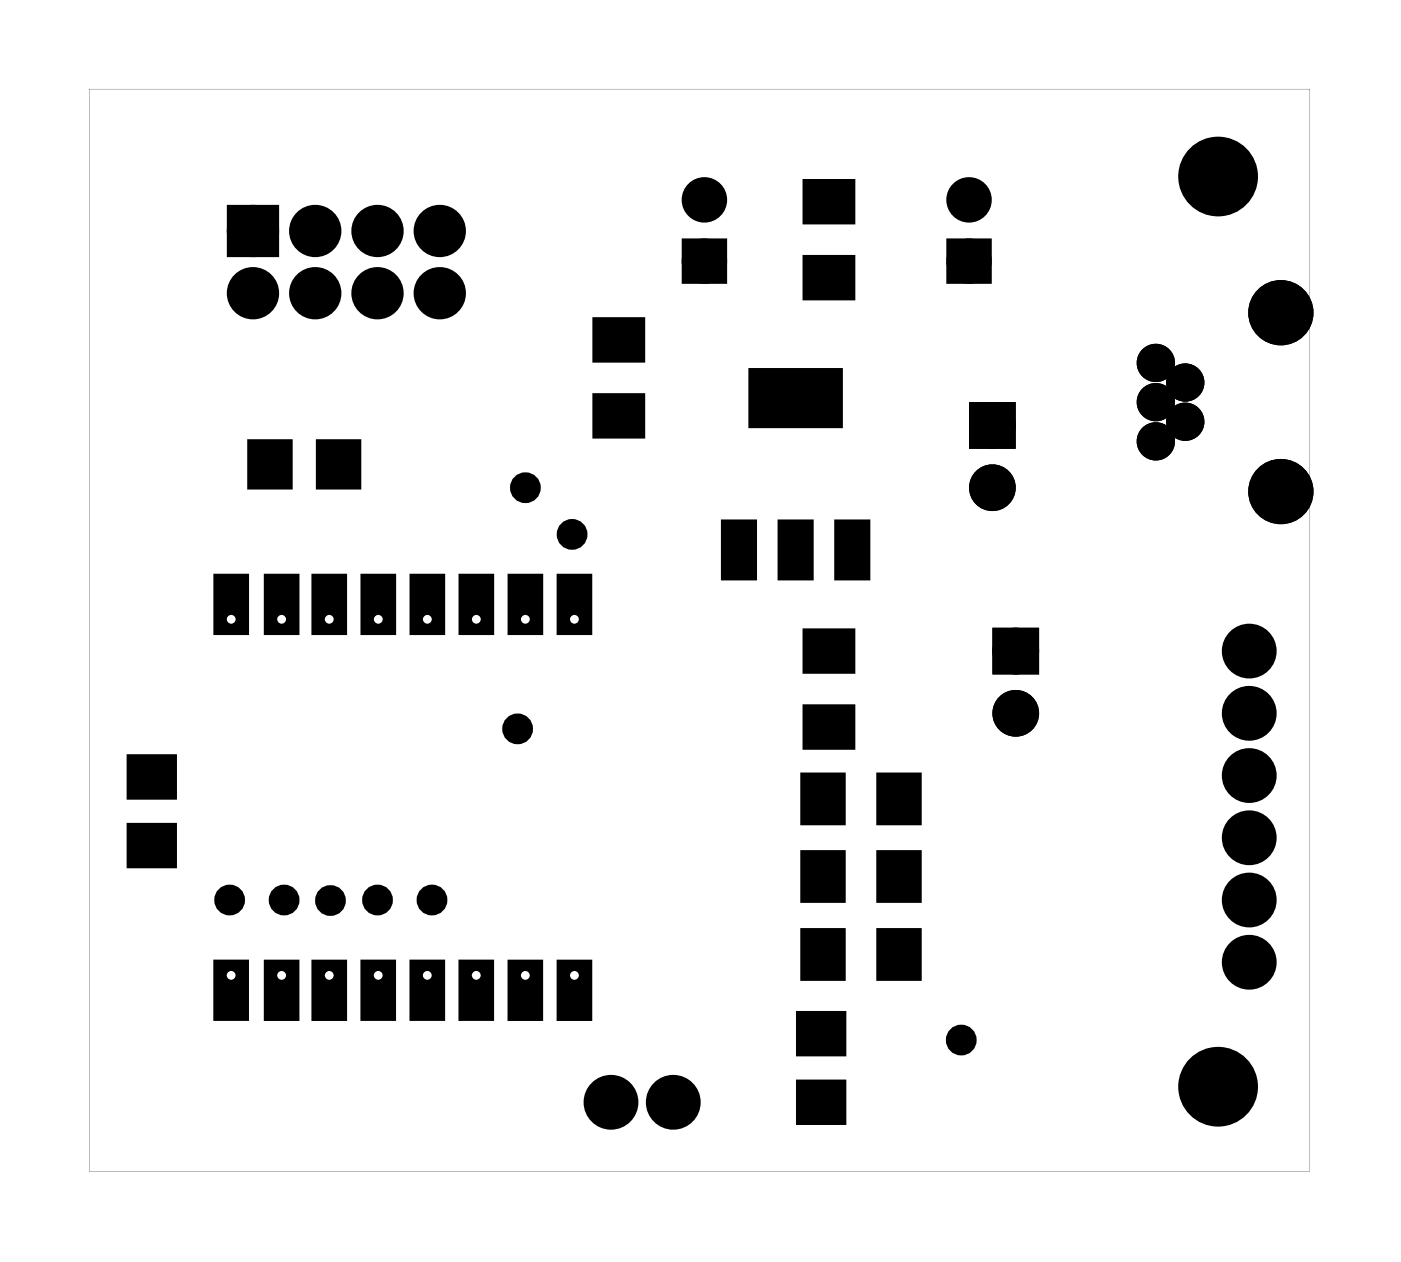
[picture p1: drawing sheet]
<svg xmlns="http://www.w3.org/2000/svg" width="57mm" height="52mm" viewBox="0 0 57 52" stroke-linecap="round" stroke-linejoin="round" font-family="sans-serif">
<g fill="#000">
<path d="M9.6 8.7h1.4v1.5h-1.4zM10.2 18.1h1.6v1.8h-1.6zM13 18.1h1.6v1.8h-1.6zM24.3 13.1h1.9v1.6h-1.9zM24.3 16.2h1.9v1.6h-1.9zM28.1 10.1h1.2v1.2h-1.2zM30.7 15.1h3.6v2.2h-3.6zM32.9 10.5h1.9v1.6h-1.9zM32.9 7.4h1.9v1.6h-1.9zM38.9 10.1h1.2v1.2h-1.2zM5.3 33.7h1.8v1.6h-1.8zM5.3 30.9h1.8v1.6h-1.8z"/>
<path d="M29.5 21.3h1.3v2.3h-1.3zM32.9 25.8h1.9v1.6h-1.9zM32.9 28.9h1.9v1.6h-1.9zM31.8 21.3h1.3v2.3h-1.3zM32.8 38h1.6v1.9h-1.6zM32.8 31.7h1.6v1.9h-1.6zM32.8 34.8h1.6v1.9h-1.6zM34.2 21.3h1.2v2.3h-1.2zM35.9 38h1.6v1.9h-1.6zM35.9 31.7h1.6v1.9h-1.6zM35.9 34.8h1.6v1.9h-1.6zM32.6 44.2h1.8v1.6h-1.8z"/>
<path d="M32.6 41.4h1.8v1.6h-1.8z"/>
<path d="M39.7 16.5v1.7h1.6v-1.7zM40.1 17.4a.35 .35 0 0 1 .7 0 .35 .35 0 0 1-.7 0z"/>
<path d="M39.7 16.5v1.7h1.6v-1.7zM40.1 17.4a.35 .35 0 0 1 .7 0 .35 .35 0 0 1-.7 0z"/>
<path d="M3.6 3.6v44.2h49.8v-44.2zM3.6 3.6h49.8v44.2h-49.8z"/>
<path d="M8.8 23.5h1.2v2.3h-1.2zM9.1 25.3a.31 .31 0 0 0 .6 0 .31 .31 0 0 0-.6 0z"/>
<path d="M10.9 23.5h1.2v2.3h-1.2zM11.2 25.3a.31 .31 0 0 0 .6 0 .31 .31 0 0 0-.6 0z"/>
<path d="M12.8 23.5h1.2v2.3h-1.2zM13.1 25.3a.31 .31 0 0 0 .6 0 .31 .31 0 0 0-.6 0z"/>
<path d="M14.8 23.5h1.2v2.3h-1.2zM15.1 25.3a.31 .31 0 0 0 .6 0 .31 .31 0 0 0-.6 0z"/>
<path d="M16.8 23.5h1.2v2.3h-1.2zM17.1 25.3a.31 .31 0 0 0 .6 0 .31 .31 0 0 0-.6 0z"/>
<path d="M18.8 23.5h1.2v2.3h-1.2zM19.1 25.3a.31 .31 0 0 0 .6 0 .31 .31 0 0 0-.6 0z"/>
<path d="M20.8 23.5h1.2v2.3h-1.2zM21.1 25.3a.31 .31 0 0 0 .6 0 .31 .31 0 0 0-.6 0z"/>
<path d="M22.8 23.5h1.2v2.3h-1.2zM23.1 25.3a.31 .31 0 0 0 .6 0 .31 .31 0 0 0-.6 0z"/>
<path d="M40.6 25.7v1.7h1.7v-1.7zM41.1 26.6a.35 .35 0 0 1 .7 0 .35 .35 0 0 1-.7 0z"/>
<path d="M40.6 25.7v1.7h1.7v-1.7zM41.1 26.6a.35 .35 0 0 1 .7 0 .35 .35 0 0 1-.7 0z"/>
<path d="M8.8 39.3h1.2v2.2h-1.2zM9.1 39.8a.31 .31 0 0 0 .6 0 .31 .31 0 0 0-.6 0z"/>
<path d="M10.9 39.3h1.2v2.2h-1.2zM11.2 39.8a.31 .31 0 0 0 .6 0 .31 .31 0 0 0-.6 0z"/>
<path d="M12.8 39.3h1.2v2.2h-1.2zM13.1 39.8a.31 .31 0 0 0 .6 0 .31 .31 0 0 0-.6 0z"/>
<path d="M14.8 39.3h1.2v2.2h-1.2zM15.1 39.8a.31 .31 0 0 0 .6 0 .31 .31 0 0 0-.6 0z"/>
<path d="M16.8 39.3h1.2v2.2h-1.2zM17.1 39.8a.31 .31 0 0 0 .6 0 .31 .31 0 0 0-.6 0z"/>
<path d="M18.8 39.3h1.2v2.2h-1.2zM19.1 39.8a.31 .31 0 0 0 .6 0 .31 .31 0 0 0-.6 0z"/>
<path d="M20.8 39.3h1.2v2.2h-1.2zM21.1 39.8a.31 .31 0 0 0 .6 0 .31 .31 0 0 0-.6 0z"/>
<path d="M22.8 39.3h1.2v2.2h-1.2zM23.1 39.8a.31 .31 0 0 0 .6 0 .31 .31 0 0 0-.6 0z"/>
</g>
<g fill="none" stroke="#000" stroke-width=".69" stroke-linecap="butt">
<path d="M9.6 8.7h1.4v1.5h-1.4z"/>
<circle cx="10.3" cy="9.4" r=".72"/>
<circle cx="10.3" cy="12" r=".72"/>
<circle cx="12.9" cy="9.4" r=".72"/>
<circle cx="12.9" cy="12" r=".72"/>
<circle cx="15.4" cy="9.4" r=".72"/>
<circle cx="15.4" cy="12" r=".72"/>
<circle cx="17.9" cy="9.4" r=".72"/>
<circle cx="17.9" cy="12" r=".72"/>
</g>
<g fill="#000">
<circle cx="10.3" cy="9.4" r=".72"/>
<circle cx="10.3" cy="12" r=".72"/>
<circle cx="12.9" cy="9.4" r=".72"/>
<circle cx="12.9" cy="12" r=".72"/>
<circle cx="15.4" cy="9.4" r=".72"/>
<circle cx="15.4" cy="12" r=".72"/>
<circle cx="17.9" cy="9.4" r=".72"/>
<circle cx="17.9" cy="12" r=".72"/>
<circle cx="21.4" cy="19.9" r=".35"/>
<circle cx="28.7" cy="10.7" r=".6"/>
<circle cx="28.7" cy="8.2" r=".6"/>
<circle cx="39.5" cy="10.7" r=".6"/>
<circle cx="39.5" cy="8.2" r=".6"/>
<circle cx="40.5" cy="19.9" r=".59"/>
<circle cx="40.5" cy="17.4" r=".59"/>
<circle cx="47.1" cy="16.4" r=".53"/>
<circle cx="47.1" cy="14.8" r=".53"/>
<circle cx="47.1" cy="18" r=".53"/>
<circle cx="48.3" cy="15.6" r=".53"/>
<circle cx="48.3" cy="17.2" r=".53"/>
<circle cx="49.7" cy="7.2" r="1.5"/>
<circle cx="52.2" cy="12.8" r="1.08"/>
<circle cx="9.4" cy="36.7" r=".35"/>
<circle cx="11.6" cy="36.7" r=".35"/>
<circle cx="13.5" cy="36.8" r=".35"/>
<circle cx="15.4" cy="36.7" r=".35"/>
<circle cx="17.6" cy="36.7" r=".35"/>
<circle cx="21.1" cy="29.7" r=".35"/>
<circle cx="23.3" cy="21.8" r=".35"/>
<circle cx="41.4" cy="29.1" r=".59"/>
<circle cx="41.4" cy="26.6" r=".59"/>
<circle cx="51" cy="36.7" r=".74"/>
<circle cx="51" cy="26.6" r=".74"/>
<circle cx="51" cy="31.7" r=".74"/>
<circle cx="51" cy="39.3" r=".74"/>
<circle cx="51" cy="29.1" r=".74"/>
<circle cx="51" cy="34.2" r=".74"/>
<circle cx="52.2" cy="20.1" r="1.08"/>
<circle cx="24.9" cy="45" r=".74"/>
<circle cx="27.5" cy="45" r=".74"/>
<circle cx="39.2" cy="42.4" r=".35"/>
<circle cx="49.7" cy="44.4" r="1.5"/>
</g>
<g fill="none" stroke="#000" stroke-width=".55">
<circle cx="21.4" cy="19.9" r=".35"/>
<circle cx="9.4" cy="36.7" r=".35"/>
<circle cx="11.6" cy="36.7" r=".35"/>
<circle cx="13.5" cy="36.8" r=".35"/>
<circle cx="15.4" cy="36.7" r=".35"/>
<circle cx="17.6" cy="36.7" r=".35"/>
<circle cx="21.1" cy="29.7" r=".35"/>
<circle cx="23.3" cy="21.8" r=".35"/>
<circle cx="39.2" cy="42.4" r=".35"/>
</g>
<g fill="none" stroke="#000" stroke-width=".25">
<path d="M10.2 18.1h1.6v1.8h-1.6zM13 18.1h1.6v1.8h-1.6zM24.3 13.1h1.9v1.6h-1.9zM24.3 16.2h1.9v1.6h-1.9zM30.7 15.1h3.6v2.2h-3.6zM32.9 10.5h1.9v1.6h-1.9zM32.9 7.4h1.9v1.6h-1.9zM39.7 16.5h1.6v1.7h-1.6zM5.3 33.7h1.8v1.6h-1.8zM5.3 30.9h1.8v1.6h-1.8zM8.8 39.3h1.2v2.2h-1.2zM8.8 23.5h1.2v2.3h-1.2z"/>
<path d="M10.9 39.3h1.2v2.2h-1.2zM10.9 23.5h1.2v2.3h-1.2zM12.8 39.3h1.2v2.2h-1.2zM12.8 23.5h1.2v2.3h-1.2zM14.8 39.3h1.2v2.2h-1.2zM14.8 23.5h1.2v2.3h-1.2zM16.8 39.3h1.2v2.2h-1.2zM16.8 23.5h1.2v2.3h-1.2zM18.8 39.3h1.2v2.2h-1.2zM18.8 23.5h1.2v2.3h-1.2zM20.8 39.3h1.2v2.2h-1.2zM20.8 23.5h1.2v2.3h-1.2z"/>
<path d="M22.8 23.5h1.2v2.3h-1.2zM22.8 39.3h1.2v2.2h-1.2zM29.5 21.3h1.3v2.3h-1.3zM31.8 21.3h1.3v2.3h-1.3zM32.8 38h1.6v1.9h-1.6zM32.8 31.7h1.6v1.9h-1.6zM32.8 34.8h1.6v1.9h-1.6zM32.9 25.8h1.9v1.6h-1.9zM32.9 28.9h1.9v1.6h-1.9zM34.2 21.3h1.2v2.3h-1.2zM35.9 38h1.6v1.9h-1.6zM35.9 31.7h1.6v1.9h-1.6z"/>
<path d="M35.9 34.8h1.6v1.9h-1.6zM40.6 25.7h1.7v1.7h-1.7zM32.6 44.2h1.8v1.6h-1.8zM32.6 41.4h1.8v1.6h-1.8z"/>
<circle cx="40.5" cy="17.4" r=".35"/>
<circle cx="49.7" cy="7.2" r="1.5"/>
<circle cx="9.4" cy="39.8" r=".31"/>
<circle cx="9.4" cy="25.3" r=".31"/>
<circle cx="11.5" cy="25.3" r=".31"/>
<circle cx="11.5" cy="39.8" r=".31"/>
<circle cx="13.4" cy="25.3" r=".31"/>
<circle cx="13.4" cy="39.8" r=".31"/>
<circle cx="15.4" cy="39.8" r=".31"/>
<circle cx="15.4" cy="25.3" r=".31"/>
<circle cx="17.4" cy="39.8" r=".31"/>
<circle cx="17.4" cy="25.3" r=".31"/>
<circle cx="19.4" cy="39.8" r=".31"/>
<circle cx="19.4" cy="25.3" r=".31"/>
<circle cx="21.4" cy="39.8" r=".31"/>
<circle cx="21.4" cy="25.3" r=".31"/>
<circle cx="23.4" cy="25.3" r=".31"/>
<circle cx="23.4" cy="39.8" r=".31"/>
<circle cx="41.4" cy="26.6" r=".35"/>
<circle cx="49.7" cy="44.4" r="1.5"/>
</g>
<g fill="none" stroke="#000" stroke-width=".65" stroke-linecap="butt">
<path d="M28.1 10.1h1.2v1.2h-1.2zM38.9 10.1h1.2v1.2h-1.2z"/>
<circle cx="28.7" cy="8.2" r=".6"/>
<circle cx="28.7" cy="10.7" r=".6"/>
<circle cx="39.5" cy="8.2" r=".6"/>
<circle cx="39.5" cy="10.7" r=".6"/>
</g>
<g fill="none" stroke="#000" stroke-width=".51">
<circle cx="47.1" cy="18" r=".53"/>
<circle cx="47.1" cy="16.4" r=".53"/>
<circle cx="47.1" cy="14.8" r=".53"/>
<circle cx="48.3" cy="15.6" r=".53"/>
<circle cx="48.3" cy="17.2" r=".53"/>
<circle cx="52.2" cy="12.8" r="1.08"/>
<circle cx="52.2" cy="20.1" r="1.08"/>
</g>
<g fill="none" stroke="#000" stroke-width=".76" stroke-linecap="butt">
<circle cx="51" cy="36.7" r=".74"/>
<circle cx="51" cy="39.3" r=".74"/>
<circle cx="51" cy="34.2" r=".74"/>
<circle cx="51" cy="31.7" r=".74"/>
<circle cx="51" cy="26.6" r=".74"/>
<circle cx="51" cy="29.1" r=".74"/>
<circle cx="24.9" cy="45" r=".74"/>
<circle cx="27.5" cy="45" r=".74"/>
</g>
<g fill="none" stroke="#000" stroke-width=".73" stroke-linecap="butt">
<circle cx="40.5" cy="17.4" r=".59"/>
<circle cx="40.5" cy="19.9" r=".59"/>
<circle cx="41.4" cy="26.6" r=".59"/>
<circle cx="41.4" cy="29.1" r=".59"/>
</g>
</svg>
